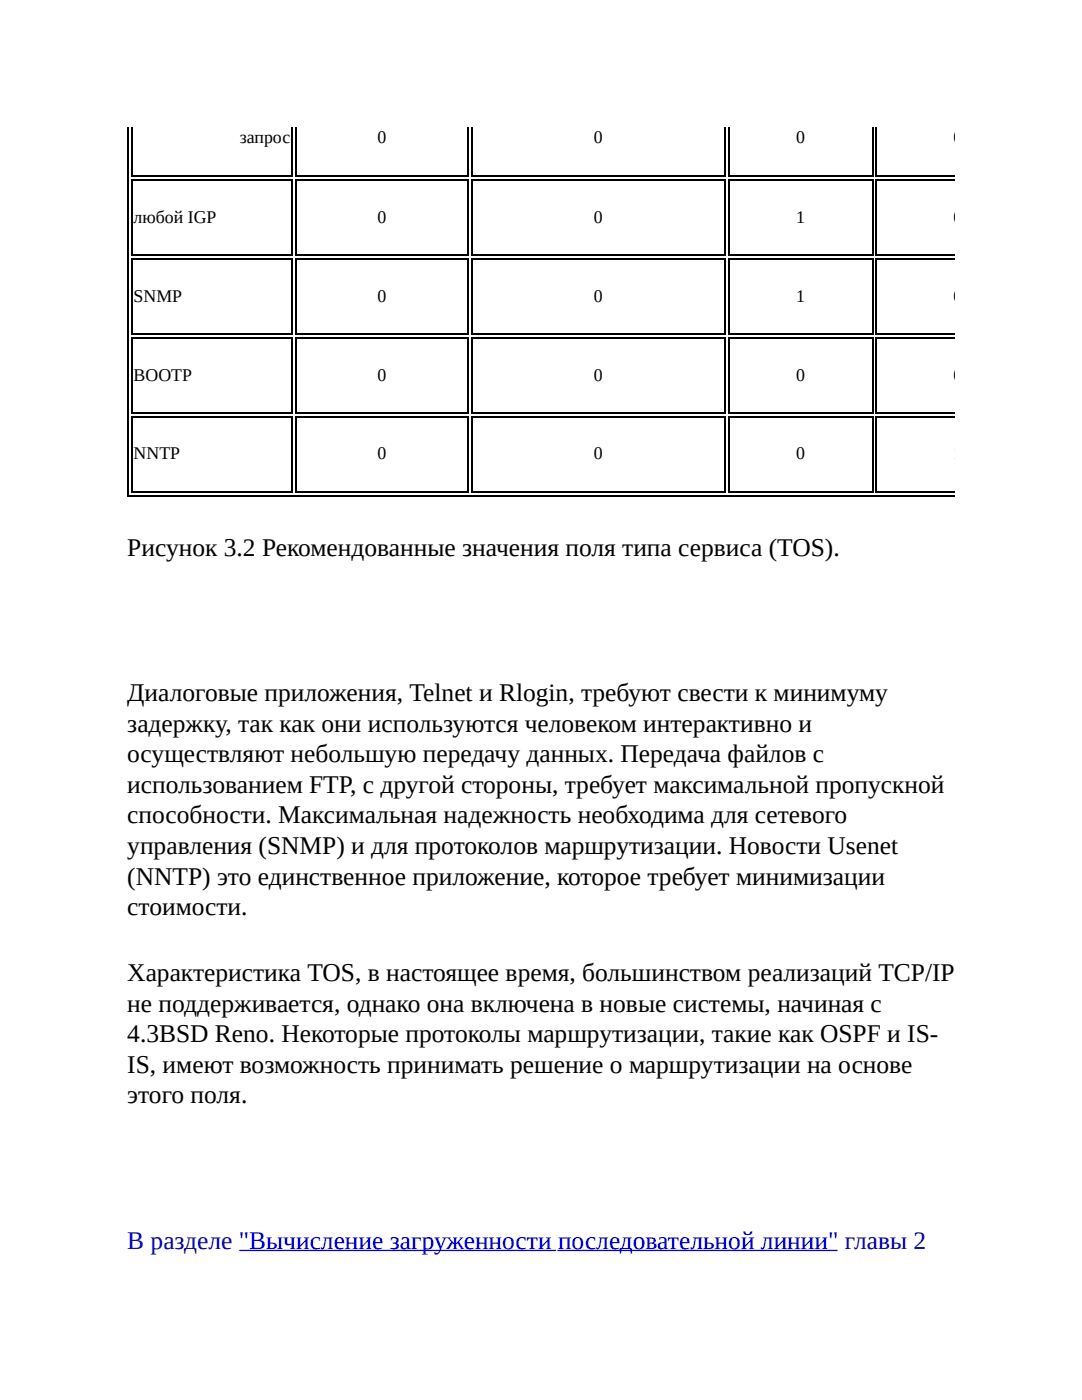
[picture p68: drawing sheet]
<svg xmlns="http://www.w3.org/2000/svg" width="216mm" height="279mm" viewBox="0 0 216 279" stroke-linecap="round" stroke-linejoin="round" font-family="sans-serif">
<defs><g id="words">
<g font-size="5.1">
<text x="25.4" y="111">Рисунок 3.2 Рекомендованные значения поля типа сервиса (TOS).</text>
<text x="25.4" y="140">Диалоговые приложения, Telnet и Rlogin, требуют свести к минимуму</text>
<text x="25.4" y="146.1">задержку, так как они используются человеком интерактивно и</text>
<text x="25.4" y="152.1">осуществляют небольшую передачу данных. Передача файлов с</text>
<text x="25.4" y="158.2">использованием FTP, с другой стороны, требует максимальной пропускной</text>
<text x="25.4" y="164.3">способности. Максимальная надежность необходима для сетевого</text>
<text x="25.4" y="170.4">управления (SNMP) и для протоколов маршрутизации. Новости Usenet</text>
<text x="25.4" y="176.5">(NNTP) это единственное приложение, которое требует минимизации</text>
<text x="25.4" y="182.6">стоимости.</text>
<text x="25.4" y="195.8">Характеристика TOS, в настоящее время, большинством реализаций TCP/IP</text>
<text x="25.4" y="201.9">не поддерживается, однако она включена в новые системы, начиная с</text>
<text x="25.4" y="208">4.3BSD Reno. Некоторые протоколы маршрутизации, такие как OSPF и IS-</text>
<text x="25.4" y="214.1">IS, имеют возможность принимать решение о маршрутизации на основе</text>
<text x="25.4" y="220.2">этого поля.</text>
</g>
<text font-size="5.1" fill="#0000a0" x="25.4" y="249.2">В разделе &quot;Вычисление загруженности последовательной линии&quot; главы 2</text>
<g font-size="3.6">
<text x="47.9" y="28.4">запрос</text>
<text x="75.3" y="28.4">0</text>
<text x="118.5" y="28.4">0</text>
<text x="158.9" y="28.4">0</text>
<text x="190.2" y="28.4">0</text>
<text x="26.7" y="44.4">любой IGP</text>
<text x="75.3" y="44.4">0</text>
<text x="118.5" y="44.4">0</text>
<text x="158.9" y="44.4">1</text>
<text x="190.2" y="44.4">0</text>
<text x="26.7" y="60.2">SNMP</text>
<text x="75.3" y="60.2">0</text>
<text x="118.5" y="60.2">0</text>
<text x="158.9" y="60.2">1</text>
<text x="190.2" y="60.2">0</text>
<text x="26.7" y="75.9">BOOTP</text>
<text x="75.3" y="75.9">0</text>
<text x="118.5" y="75.9">0</text>
<text x="158.9" y="75.9">0</text>
<text x="190.2" y="75.9">0</text>
<text x="26.7" y="91.7">NNTP</text>
<text x="75.3" y="91.7">0</text>
<text x="118.5" y="91.7">0</text>
<text x="158.9" y="91.7">0</text>
</g>
</g></defs>
<g fill="none" stroke="#000" stroke-width=".25">
<path d="M25.5 25.4v73.7M26.2 35.2h32.2M26.2 35.9h32.2M26.3 25.4v9.9M26.3 35.8v15.3M58.3 25.4v9.9M58.3 35.8v15.3M58.9 35.2h34.6M58.9 35.9h34.6M59.1 25.4v9.9M59.1 35.8v15.3M93.3 25.4v9.9"/>
<path d="M93.3 35.8v15.3M94 35.2h50.8M94 35.9h50.8M94.1 25.4v9.9M94.1 35.8v15.3M144.7 25.4v9.9M144.7 35.8v15.3M145.3 35.2h28.9M145.3 35.9h28.9M145.4 25.4v9.9M145.4 35.8v15.3M174.1 25.4v9.9"/>
<path d="M174.1 35.8v15.3M174.8 35.2h15.7M174.8 35.9h15.7M174.9 25.4v9.9M174.9 35.8v15.3M26.2 50.9h32.2M26.2 51.7h32.2M26.3 51.6v15.2M58.3 51.6v15.2M58.9 50.9h34.6M58.9 51.7h34.6M59.1 51.6v15.2"/>
<path d="M93.3 51.6v15.2M94 50.9h50.8M94 51.7h50.8M94.1 51.6v15.2M144.7 51.6v15.2M145.3 50.9h28.9M145.3 51.7h28.9M145.4 51.6v15.2M174.1 51.6v15.2M174.8 50.9h15.7M174.8 51.7h15.7M174.9 51.6v15.2"/>
<path d="M26.2 66.7h32.2M26.2 67.4h32.2M26.3 67.3v15.3M58.3 67.3v15.3M58.9 66.7h34.6M58.9 67.4h34.6M59.1 67.3v15.3M93.3 67.3v15.3M94 66.7h50.8M94 67.4h50.8M94.1 67.3v15.3M144.7 67.3v15.3"/>
<path d="M145.3 66.7h28.9M145.3 67.4h28.9M145.4 67.3v15.3M174.1 67.3v15.3M174.8 66.7h15.7M174.8 67.4h15.7M174.9 67.3v15.3M25.4 98.9h165.1M26.2 82.4h32.2M26.2 83.2h32.2M26.2 98.2h32.2M26.3 83.1v15.2"/>
<path d="M58.3 83.1v15.2M58.9 82.4h34.6M58.9 83.2h34.6M58.9 98.2h34.6M59.1 83.1v15.2M93.3 83.1v15.2M94 82.4h50.8M94 83.2h50.8M94 98.2h50.8M94.1 83.1v15.2M144.7 83.1v15.2M145.3 82.4h28.9"/>
<path d="M145.3 83.2h28.9M145.3 98.2h28.9M145.4 83.1v15.2M174.1 83.1v15.2M174.8 82.4h15.7M174.8 83.2h15.7M174.8 98.2h15.7M174.9 83.1v15.2"/>
</g>
<path d="M47.8 249.6h63.2zM111.3 249.6h55.8z" fill="none" stroke="#00e" stroke-width=".25"/>
<use href="#words"/>
</svg>
